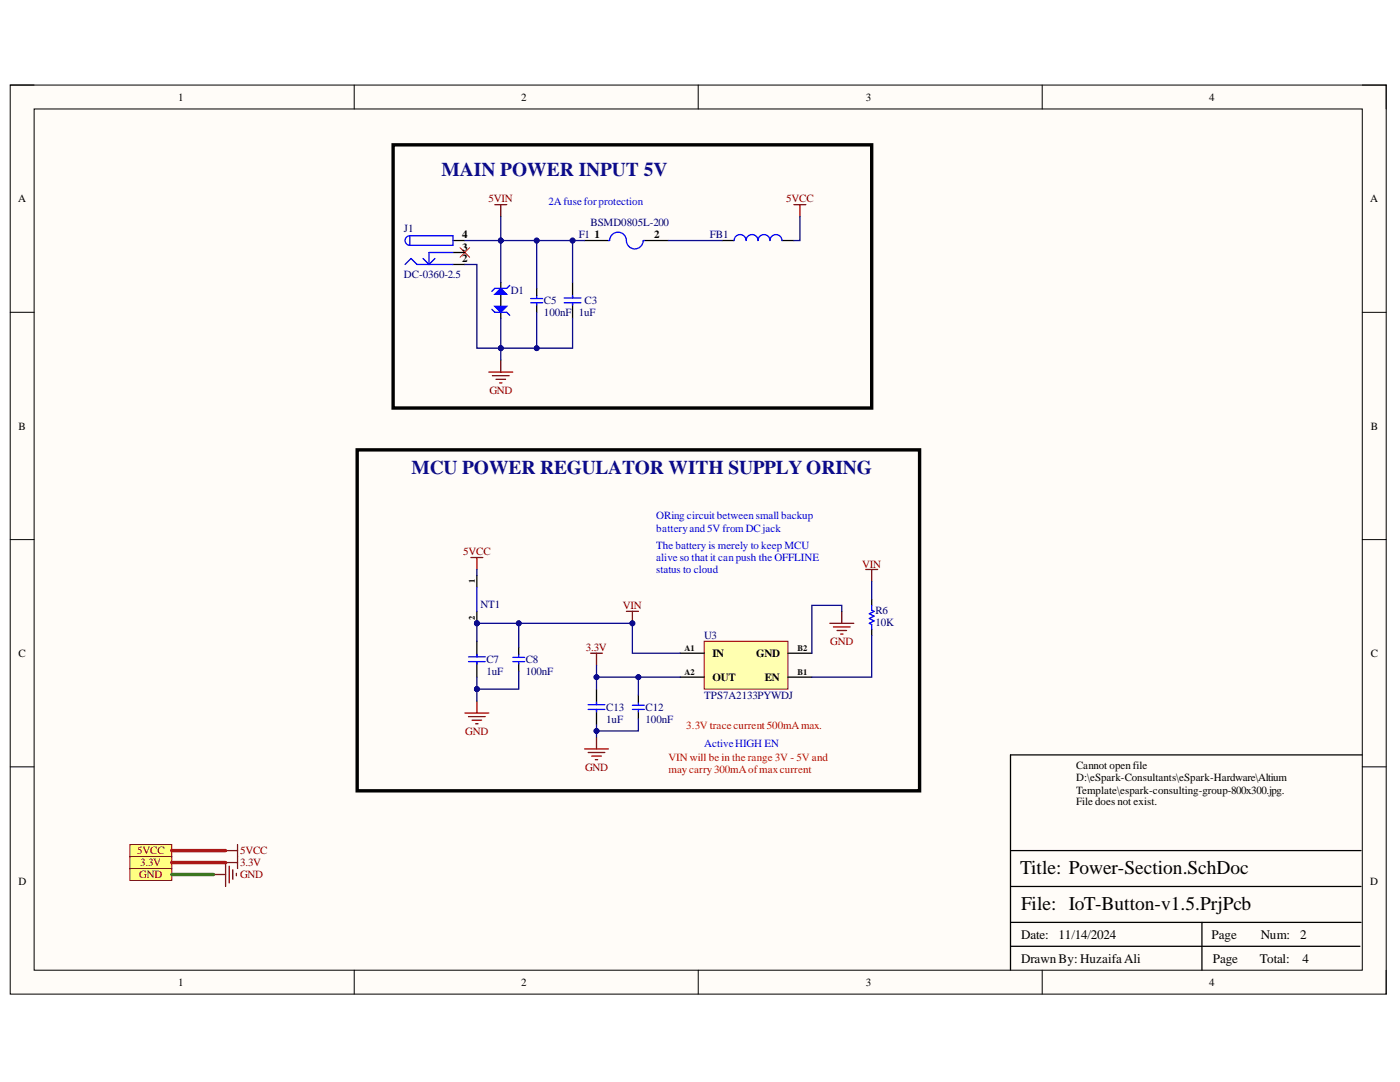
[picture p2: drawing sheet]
<svg xmlns="http://www.w3.org/2000/svg" width="279mm" height="216mm" viewBox="0 0 279 216" stroke-linecap="round" stroke-linejoin="round" font-family="sans-serif">
<defs><g id="words">
<g font-size="3.9" fill="#0b0b8e">
<text x="88.1" y="35">MAIN POWER INPUT 5V</text>
<text x="82.1" y="94.7">MCU POWER REGULATOR WITH SUPPLY ORING</text>
</g>
<g font-size="3.9">
<text x="203.6" y="174.4">Title: Power-Section.SchDoc</text>
<text x="203.8" y="181.6">File: IoT-Button-v1.5.PrjPcb</text>
</g>
<g font-size="2.6">
<text x="203.8" y="187.3">Date:</text>
<text x="211.2" y="187.3">11/14/2024</text>
<text x="241.8" y="187.3">Page</text>
<text x="251.6" y="187.3">Num:</text>
<text x="259.5" y="187.3">2</text>
<text x="203.8" y="192.1">Drawn By: HuzaifaAli</text>
<text x="242.1" y="192.1">Page</text>
<text x="251.4" y="192.1">Total:</text>
<text x="260" y="192.1">4</text>
</g>
<g font-size="2.2">
<text x="35.6" y="20.1">1</text>
<text x="104" y="20.1">2</text>
<text x="172.8" y="20.1">3</text>
<text x="241.3" y="20.1">4</text>
<text x="3.6" y="40.4">A</text>
<text x="273.5" y="40.4">A</text>
<text x="92.3" y="47.5">4</text>
<text x="118.6" y="47.5">1</text>
<text x="130.5" y="47.5">2</text>
<text x="92.3" y="52.4">2</text>
<text x="92.3" y="50">3</text>
<text x="3.7" y="85.7">B</text>
<text x="273.6" y="85.7">B</text>
<text x="3.7" y="131.1">C</text>
<text x="142.2" y="131.1">IN</text>
<text x="150.9" y="131.1">GND</text>
<text x="273.6" y="131.1">C</text>
<text x="142.2" y="135.9">OUT</text>
<text x="152.7" y="135.9">EN</text>
<text x="214.8" y="153.5">Cannot openfile</text>
<text x="214.8" y="155.9">D:\eSpark-Consultants\eSpark-Hardware\Altium</text>
<text x="214.8" y="158.3">Template\espark-consulting-group-800x300.jpg.</text>
<text x="214.8" y="160.7">File does not exist.</text>
<text x="3.7" y="176.5">D</text>
<text x="273.5" y="176.5">D</text>
<text x="35.6" y="196.8">1</text>
<text x="104" y="196.8">2</text>
<text x="172.8" y="196.8">3</text>
<text x="241.3" y="196.8">4</text>
</g>
<g font-size="2.2" fill="#800000">
<text x="97.5" y="40.4">5VIN</text>
<text x="156.9" y="40.4">5VCC</text>
<text x="97.7" y="78.6">GND</text>
<text x="92.4" y="110.8">5VCC</text>
<text x="172.1" y="113.2">VIN</text>
<text x="124.3" y="121.5">VIN</text>
<text x="116.9" y="129.9">3.3V</text>
<text x="165.7" y="128.7">GND</text>
<text x="92.8" y="146.6">GND</text>
<text x="116.8" y="153.8">GND</text>
<text x="27.4" y="170.5">5VCC</text>
<text x="28" y="172.9">3.3V</text>
<text x="47.9" y="170.5">5VCC</text>
<text x="47.9" y="172.9">3.3V</text>
<text x="27.8" y="175.2">GND</text>
<text x="47.9" y="175.2">GND</text>
</g>
<g font-size="2.2" fill="#00f">
<text x="109.5" y="40.9">2Afuseforprotection</text>
<text x="131" y="103.6">ORing circuit betweensmall backup</text>
<text x="131" y="106.1">batteryand 5V from DCjack</text>
<text x="131" y="109.6">The battery is merely to keep MCU</text>
<text x="131" y="112">alive so that it can push the OFFLINE</text>
<text x="131" y="114.4">status to cloud</text>
<text x="140.5" y="149">ActiveHIGH EN</text>
</g>
<g font-size="2.2" fill="#000080">
<text x="80.6" y="46.4">J1</text>
<text x="115.5" y="47.5">F1</text>
<text x="117.9" y="45.2">BSMD0805L-200</text>
<text x="141.7" y="47.5">FB1</text>
<text x="80.6" y="55.5">DC-0360-2.5</text>
<text x="102" y="58.7">D1</text>
<text x="108.6" y="60.7">C5</text>
<text x="108.6" y="63.1">100nF</text>
<text x="115.5" y="63.1">1uF</text>
<text x="116.7" y="60.7">C3</text>
<text x="95.9" y="121.3">NT1</text>
<text x="174.7" y="122.5">R6</text>
<text x="174.7" y="124.9">10K</text>
<text x="140.5" y="127.5">U3</text>
<text x="97.1" y="132.3">C7</text>
<text x="97.1" y="134.7">1uF</text>
<text x="104.9" y="132.3">C8</text>
<text x="104.9" y="134.7">100nF</text>
<text x="121" y="141.9">C13</text>
<text x="128.8" y="141.9">C12</text>
<text x="140.5" y="139.4">TPS7A2133PYWDJ</text>
<text x="121" y="144.2">1uF</text>
<text x="128.8" y="144.2">100nF</text>
</g>
<g font-size="2.2" fill="#f00">
<text x="137" y="145.4">3.3V trace current 500mAmax.</text>
<text x="133.4" y="151.8">VIN will be in the range 3V - 5V and</text>
<text x="133.4" y="154.3">maycarry300mAofmaxcurrent</text>
</g>
<g font-size="1.7">
<text x="94.8" y="116.3" transform="rotate(-90 94.8 116.3)">1</text>
<text x="94.8" y="123.7" transform="rotate(-90 94.8 123.7)">2</text>
<text x="136.6" y="130">A1</text>
<text x="159.2" y="130">B2</text>
<text x="136.6" y="134.8">A2</text>
<text x="159.2" y="134.8">B1</text>
</g>
</g></defs>
<path d="M2 17h274.6v181.4h-274.6z" fill-rule="evenodd" fill="#fffcf8"/>
<path d="M2 17h274.6v181.4h-274.6z" fill="none" stroke="#000" stroke-width=".2"/>
<path d="M6.8 21.7h265.1v171.9h-265.1z" fill-rule="evenodd" fill="#fffcf8"/>
<g fill="none" stroke="#000" stroke-width=".2">
<path d="M2 17h4.8M70.7 17v4.7M139.3 17v4.7M208 17v4.7M271.9 17h4.7v4.7M6.8 21.7h265.1v171.9h-265.1zM2 62.3h4.8M271.9 62.3h4.7M2 107.7h4.8M271.9 107.7h4.7M2 153h4.8M271.9 153h4.7"/>
<path d="M70.7 193.6v4.8M139.3 193.6v4.8M208 193.6v4.8M276.6 193.6v4.8"/>
</g>
<path d="M114.3 56.4v3.1M116.7 48h4.7M128.6 48h4.8M114.3 60.4v3.1M271.9 150.6h-70.2v43M201.7 176.9h69.9M201.7 169.7h69.9M201.7 188.8h69.7M201.7 184.1h69.9M239.9 184.1v9.5" fill="none" stroke="#000" stroke-width=".25"/>
<path d="M98.7 40.8h2.4M99.9 40.8v2.4M97.6 74.3h4.7M98.3 75h3.3M99 75.7h1.9M99.7 76.4h.5M99.9 71.9v2.4M42.6 174.5h2.4M45 172.1v4.8M45.7 172.8v3.4M46.5 173.5v2M47.2 174.3v.4" fill="none" stroke="#800000" stroke-width=".25"/>
<path d="M112.6 59.5h3.3M114.3 59v.5M121.4 48h.3M121.7 47.9a1.67 1.67 0 0 1 1.7-1.6 1.67 1.67 0 0 1 1.6 1.7 1.67 1.67 0 0 0 1.7 1.7 1.67 1.67 0 0 0 1.7-1.7M128.4 48h.2M112.6 60.4h3.3M114.3 60.4v.5" fill="none" stroke="#00f" stroke-width=".25"/>
<path d="M91.8 49.4l1.9 1.9M93.7 49.4l-1.9 1.9" fill="none" stroke="#f00" stroke-width=".2"/>
<path d="M78.5 28.9h95.5v52.5h-95.5z" fill="none" stroke="#000" stroke-width=".68"/>
<path d="M25.9 173.3h8.4v2.4h-8.4z" fill-rule="evenodd" fill="#ffff80"/>
<path d="M25.9 173.3h8.4v2.4h-8.4z" fill="none" stroke="#800000" stroke-width=".2"/>
<path d="M172.8 113.6h2.4M174 113.6v2.4M165.6 124.4h4.8M166.3 125.1h3.4M167 125.8h1.9M167.8 126.5h.4M168 122v2.4" fill="none" stroke="#800000" stroke-width=".25"/>
<path d="M140.5 128h16.7v9.5h-16.7z" fill-rule="evenodd" fill="#ffffb0"/>
<path d="M140.5 128h16.7v9.5h-16.7z" fill="none" stroke="#800000" stroke-width=".2"/>
<path d="M174 119.6v1.2M95.2 128v3.1M95.2 132v3.1M119 137.5v3.1M135.8 130.3h4.7M135.8 135.1h4.7M157.2 130.3h4.8M157.2 135.1h4.8M174 125.6v1.2M119 141.6v3.1" fill="none" stroke="#000" stroke-width=".25"/>
<g fill="none" stroke="#800000" stroke-width=".25">
<path d="M94 111.2h2.4M95.2 111.2v2.4M95.2 139.9v2.4M117.9 130.3h2.3M119 130.3v2.4M125 122h2.4M126.2 122v2.4M92.8 142.3h4.8M93.5 143h3.3M94.2 143.7h1.9M94.9 144.4h.5M116.7 149.4h4.7"/>
<path d="M117.4 150.2h3.3M118.1 150.9h1.9M118.8 151.6h.5M119 147.1v2.3"/>
</g>
<path d="M93.5 131.1h3.3M93.5 132h3.3M95.2 130.6v.5M95.2 132v.5M174 120.8v1l.4 .2-.9 .5 .9 .4-.9 .5 .9 .5-.9 .5 .5 .2v1M117.4 140.6h3.3M117.4 141.6h3.3M119 140.1v.5M119 141.6v.4" fill="none" stroke="#00f" stroke-width=".25"/>
<path d="M71.3 89.8h112.2v68h-112.2z" fill="none" stroke="#000" stroke-width=".68"/>
<circle cx="126.2" cy="124.4" r=".48" fill="#000080"/>
<circle cx="126.2" cy="124.4" r=".48" fill="none" stroke="#000080" stroke-width=".2"/>
<path d="M45 169.7h2.4M47.4 168.5v2.4" fill="none" stroke="#800000" stroke-width=".25"/>
<path d="M25.9 168.5h8.4v2.4h-8.4z" fill-rule="evenodd" fill="#ffff80"/>
<path d="M25.9 168.5h8.4v2.4h-8.4z" fill="none" stroke="#800000" stroke-width=".2"/>
<path d="M45 172.1h2.4M47.4 170.9v2.4" fill="none" stroke="#800000" stroke-width=".25"/>
<path d="M25.9 170.9h8.4v2.4h-8.4z" fill-rule="evenodd" fill="#ffff80"/>
<path d="M25.9 170.9h8.4v2.4h-8.4z" fill="none" stroke="#800000" stroke-width=".2"/>
<path d="M158.4 40.8h2.4M159.6 40.8v2.4" fill="none" stroke="#800000" stroke-width=".25"/>
<g fill="none" stroke="#000" stroke-width=".25">
<path d="M90.4 48h2.4M90.4 52.8h2.4M90.4 50.4h2.4M99.9 56.4v1.1M99.9 58.7v2.4M107.1 57.5v1.5M144.1 48h2.4M156.1 48h2.3M99.9 62.3v1.2M107.1 60.8v1.5M103.5 129.1v1.5M103.5 132.4v1.5"/>
<path d="M127.4 138.7v1.4M127.4 141.9v1.6"/>
</g>
<g fill="none" stroke="#00f" stroke-width=".25">
<path d="M80.8 52.8l1.2-1.2 1.2 1.2h7.2M81.8 47a.96 .96 0 0 0-1 1 .96 .96 0 0 0 1 1M81.8 47h8.6v2h-8.6M81.8 47v2M84.4 51.6l1.2 1.2M86.8 51.6l-1.2 1.2M90.4 50.4h-4.8v2.4M101.7 56.9l-.6 .6h-2.4l-.5 .6M105.9 59.6h2.4M107.1 59v.5M146.5 48a1.2 1.2 0 0 1 1.2-1.2 1.2 1.2 0 0 1 1.2 1.2 1.19 1.19 0 0 1 1.2-1.2 1.19 1.19 0 0 1 1.2 1.2 1.19 1.19 0 0 1 1.2-1.2 1.19 1.19 0 0 1 1.2 1.2 1.19 1.19 0 0 1 1.2-1.2 1.19 1.19 0 0 1 1.2 1.2M98.2 61.7l.5 .6h2.4l.6 .6"/>
<path d="M105.9 60.4h2.4M107.1 60.4v.5M102.3 132h2.4M102.3 131.2h2.4M103.5 130.6v.5M103.5 132v.5M126.2 141.6h2.4M126.2 140.7h2.4M127.4 140.1v.5M127.4 141.6v.4"/>
</g>
<path d="M98.7 61.1h2.4l-1.2 1.2z" fill="#00f"/>
<path d="M98.7 61.1h2.4l-1.2 1.2z" fill="none" stroke="#00f" stroke-width=".25"/>
<path d="M98.7 58.7l1.2-1.2 1.2 1.2z" fill="#00f"/>
<path d="M98.7 58.7l1.2-1.2 1.2 1.2z" fill="none" stroke="#00f" stroke-width=".25"/>
<circle cx="95.2" cy="124.4" r=".48" fill="#000080"/>
<circle cx="95.2" cy="124.4" r=".48" fill="none" stroke="#000080" stroke-width=".2"/>
<path d="M95.2 114.8v2.4M95.2 122v2.4" fill="none" stroke="#000" stroke-width=".25"/>
<circle cx="95.2" cy="124.4" r=".48" fill="#000080"/>
<circle cx="95.2" cy="124.4" r=".48" fill="none" stroke="#000080" stroke-width=".2"/>
<path d="M95.2 117.2v4.8" fill="none" stroke="#00f" stroke-width=".25"/>
<path d="M99.9 43.2v4.8h-7.1" fill="none" stroke="#000080" stroke-width=".25"/>
<circle cx="99.9" cy="48" r=".48" fill="#000080"/>
<circle cx="99.9" cy="48" r=".48" fill="none" stroke="#000080" stroke-width=".2"/>
<path d="M99.9 69.5v2.4" fill="none" stroke="#000080" stroke-width=".25"/>
<circle cx="99.9" cy="69.5" r=".48" fill="#000080"/>
<circle cx="99.9" cy="69.5" r=".48" fill="none" stroke="#000080" stroke-width=".2"/>
<path d="M114.3 48v8.4" fill="none" stroke="#000080" stroke-width=".25"/>
<circle cx="114.3" cy="48" r=".48" fill="#000080"/>
<circle cx="114.3" cy="48" r=".48" fill="none" stroke="#000080" stroke-width=".2"/>
<path d="M107.1 48v9.5" fill="none" stroke="#000080" stroke-width=".25"/>
<circle cx="107.1" cy="48" r=".48" fill="#000080"/>
<circle cx="107.1" cy="48" r=".48" fill="none" stroke="#000080" stroke-width=".2"/>
<path d="M107.1 62.3v7.2h-7.2" fill="none" stroke="#000080" stroke-width=".25"/>
<circle cx="107.1" cy="69.5" r=".48" fill="#000080"/>
<circle cx="107.1" cy="69.5" r=".48" fill="none" stroke="#000080" stroke-width=".2"/>
<circle cx="99.9" cy="69.5" r=".48" fill="#000080"/>
<circle cx="99.9" cy="69.5" r=".48" fill="none" stroke="#000080" stroke-width=".2"/>
<path d="M114.3 63.5v6h-7.2" fill="none" stroke="#000080" stroke-width=".25"/>
<circle cx="107.1" cy="69.5" r=".48" fill="#000080"/>
<circle cx="107.1" cy="69.5" r=".48" fill="none" stroke="#000080" stroke-width=".2"/>
<path d="M34.3 174.5h8.3" fill="none" stroke="#38761d" stroke-width=".68"/>
<path d="M174 116v3.6M119 135.1v2.4M168 122v-1.2h-6v9.5M174 126.8v8.3h-12" fill="none" stroke="#000080" stroke-width=".25"/>
<circle cx="119" cy="135.1" r=".48" fill="#000080"/>
<circle cx="119" cy="135.1" r=".48" fill="none" stroke="#000080" stroke-width=".2"/>
<path d="M119 132.7v2.4h16.8" fill="none" stroke="#000080" stroke-width=".25"/>
<circle cx="119" cy="135.1" r=".48" fill="#000080"/>
<circle cx="119" cy="135.1" r=".48" fill="none" stroke="#000080" stroke-width=".2"/>
<circle cx="127.4" cy="135.1" r=".48" fill="#000080"/>
<circle cx="127.4" cy="135.1" r=".48" fill="none" stroke="#000080" stroke-width=".2"/>
<path d="M119 144.7v2.4" fill="none" stroke="#000080" stroke-width=".25"/>
<circle cx="119" cy="145.9" r=".48" fill="#000080"/>
<circle cx="119" cy="145.9" r=".48" fill="none" stroke="#000080" stroke-width=".2"/>
<path d="M103.5 133.9v3.6h-8.3" fill="none" stroke="#000080" stroke-width=".25"/>
<circle cx="95.2" cy="137.5" r=".48" fill="#000080"/>
<circle cx="95.2" cy="137.5" r=".48" fill="none" stroke="#000080" stroke-width=".2"/>
<path d="M95.2 124.4v3.6" fill="none" stroke="#000080" stroke-width=".25"/>
<circle cx="95.2" cy="124.4" r=".48" fill="#000080"/>
<circle cx="95.2" cy="124.4" r=".48" fill="none" stroke="#000080" stroke-width=".2"/>
<path d="M103.5 124.4v4.7" fill="none" stroke="#000080" stroke-width=".25"/>
<circle cx="103.5" cy="124.4" r=".48" fill="#000080"/>
<circle cx="103.5" cy="124.4" r=".48" fill="none" stroke="#000080" stroke-width=".2"/>
<path d="M34.3 169.7h10.7M34.3 172.1h10.7" fill="none" stroke="#980000" stroke-width=".68"/>
<path d="M99.9 48h16.8M159.6 43.2v4.8h-1.2" fill="none" stroke="#000080" stroke-width=".25"/>
<circle cx="114.3" cy="48" r=".48" fill="#000080"/>
<circle cx="114.3" cy="48" r=".48" fill="none" stroke="#000080" stroke-width=".2"/>
<circle cx="107.1" cy="48" r=".48" fill="#000080"/>
<circle cx="107.1" cy="48" r=".48" fill="none" stroke="#000080" stroke-width=".2"/>
<circle cx="99.9" cy="48" r=".48" fill="#000080"/>
<circle cx="99.9" cy="48" r=".48" fill="none" stroke="#000080" stroke-width=".2"/>
<path d="M95.2 137.5v2.4" fill="none" stroke="#000080" stroke-width=".25"/>
<circle cx="95.2" cy="137.5" r=".48" fill="#000080"/>
<circle cx="95.2" cy="137.5" r=".48" fill="none" stroke="#000080" stroke-width=".2"/>
<path d="M127.4 143.5v2.4h-8.4" fill="none" stroke="#000080" stroke-width=".25"/>
<circle cx="119" cy="145.9" r=".48" fill="#000080"/>
<circle cx="119" cy="145.9" r=".48" fill="none" stroke="#000080" stroke-width=".2"/>
<path d="M127.4 135.1v3.6" fill="none" stroke="#000080" stroke-width=".25"/>
<circle cx="127.4" cy="135.1" r=".48" fill="#000080"/>
<circle cx="127.4" cy="135.1" r=".48" fill="none" stroke="#000080" stroke-width=".2"/>
<path d="M99.9 48v8.4" fill="none" stroke="#000080" stroke-width=".25"/>
<circle cx="99.9" cy="48" r=".48" fill="#000080"/>
<circle cx="99.9" cy="48" r=".48" fill="none" stroke="#000080" stroke-width=".2"/>
<path d="M92.8 52.8h2.4v16.7h4.7v-6" fill="none" stroke="#000080" stroke-width=".25"/>
<circle cx="99.9" cy="69.5" r=".48" fill="#000080"/>
<circle cx="99.9" cy="69.5" r=".48" fill="none" stroke="#000080" stroke-width=".2"/>
<path d="M95.2 124.4h31v5.9h9.6" fill="none" stroke="#000080" stroke-width=".25"/>
<circle cx="95.2" cy="124.4" r=".48" fill="#000080"/>
<circle cx="95.2" cy="124.4" r=".48" fill="none" stroke="#000080" stroke-width=".2"/>
<circle cx="103.5" cy="124.4" r=".48" fill="#000080"/>
<circle cx="103.5" cy="124.4" r=".48" fill="none" stroke="#000080" stroke-width=".2"/>
<circle cx="126.2" cy="124.4" r=".48" fill="#000080"/>
<circle cx="126.2" cy="124.4" r=".48" fill="none" stroke="#000080" stroke-width=".2"/>
<path d="M95.2 113.6v1.2M95.2 135.1v2.4" fill="none" stroke="#000080" stroke-width=".25"/>
<circle cx="95.2" cy="137.5" r=".48" fill="#000080"/>
<circle cx="95.2" cy="137.5" r=".48" fill="none" stroke="#000080" stroke-width=".2"/>
<path d="M133.4 48h10.7" fill="none" stroke="#000080" stroke-width=".25"/>
<use href="#words"/>
</svg>
